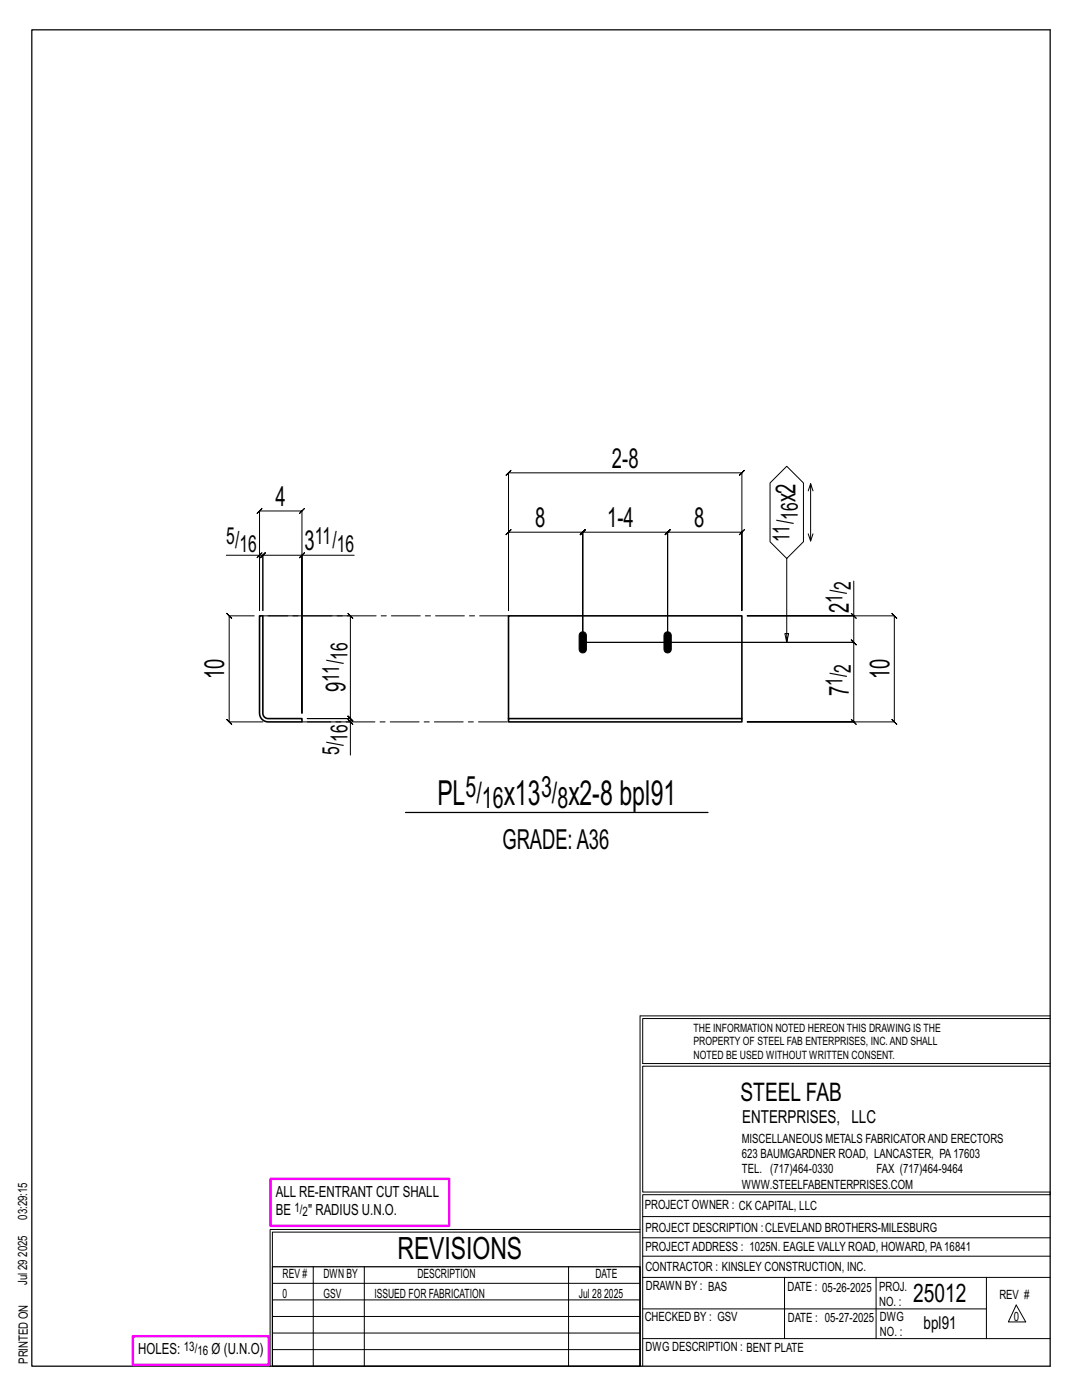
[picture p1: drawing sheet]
<svg xmlns="http://www.w3.org/2000/svg" width="216mm" height="279mm" viewBox="0 0 216 279" stroke-linecap="round" stroke-linejoin="round" font-family="sans-serif">
<defs><g id="words">
<g font-size="6.9">
<text x="87.3" y="160.7">PL</text>
<text x="100.5" y="160.7">x13</text>
<text x="113.4" y="160.7">x2-8 bpl91</text>
</g>
<text font-size="6.1" x="79.3" y="251.3">REVISIONS</text>
<g font-size="5.9">
<text x="92.9" y="159.1">5/</text>
<text x="96.2" y="161.2">16</text>
<text x="108" y="159.1">3/</text>
<text x="111.2" y="161.2">8</text>
</g>
<g font-size="5.5">
<text x="122.1" y="93.4">2-8</text>
<text x="55" y="101">4</text>
<text x="158.8" y="100.3" transform="rotate(-90 158.8 100.3)">x2</text>
<text x="106.8" y="105.2">8</text>
<text x="121.1" y="105.2">1-4</text>
<text x="138.5" y="105.2">8</text>
<text x="60.8" y="109.8">3</text>
<text x="169.4" y="122.4" transform="rotate(-90 169.4 122.4)">2</text>
<text x="44.7" y="135.5" transform="rotate(-90 44.7 135.5)">10</text>
<text x="177.5" y="135.6" transform="rotate(-90 177.5 135.6)">10</text>
<text x="68.9" y="138.1" transform="rotate(-90 68.9 138.1)">9</text>
<text x="169.4" y="138.9" transform="rotate(-90 169.4 138.9)">7</text>
<text x="100.2" y="169.4">GRADE:A36</text>
</g>
<g font-size="5.1">
<text x="147.8" y="219.8">STEEL FAB</text>
<text x="182.2" y="259.9">25012</text>
</g>
<g font-size="4.7">
<text x="159.2" y="103.8" transform="rotate(-90 159.2 103.8)">16</text>
<text x="45.2" y="108.6">5/</text>
<text x="47.8" y="110.2">16</text>
<text x="62.8" y="108.6">11/</text>
<text x="67.2" y="110.2">16</text>
<text x="157.5" y="108.1" transform="rotate(-90 157.5 108.1)">11/</text>
<text x="169.8" y="117.7" transform="rotate(-90 169.8 117.7)">2</text>
<text x="168.1" y="120.3" transform="rotate(-90 168.1 120.3)">1/</text>
<text x="69.3" y="131.7" transform="rotate(-90 69.3 131.7)">16</text>
<text x="67.7" y="136.1" transform="rotate(-90 67.7 136.1)">11/</text>
<text x="168.1" y="136.9" transform="rotate(-90 168.1 136.9)">1/</text>
<text x="169.8" y="134.3" transform="rotate(-90 169.8 134.3)">2</text>
<text x="69.3" y="148.1" transform="rotate(-90 69.3 148.1)">16</text>
<text x="67.7" y="150.7" transform="rotate(-90 67.7 150.7)">5/</text>
</g>
<g font-size="3.6">
<text x="148.1" y="224.1">ENTERPRISES, LLC</text>
<text x="184.3" y="265.2">bpl91</text>
</g>
<g font-size="3.1">
<text x="55" y="238.9">ALL RE-ENTRANT CUT SHALL</text>
<text x="55" y="242.5">BE</text>
<text x="61.5" y="242.5">&quot; RADIUS U.N.O.</text>
<text x="27.6" y="270.2">HOLES:</text>
<text x="42.2" y="270.2">Ø (U.N.O)</text>
</g>
<g font-size="2.6">
<text x="58.8" y="241.8">1/</text>
<text x="60.4" y="242.7">2</text>
<text x="36.7" y="269.6">13/</text>
<text x="39.4" y="270.5">16</text>
</g>
<g font-size="2.5">
<text x="148" y="231.2">623 BAUMGARDNER ROAD, LANCASTER, PA17603</text>
<text x="148" y="228.1">MISCELLANEOUS METALS FABRICATORAND ERECTORS</text>
<text x="148" y="237.2">WWW.STEELFABENTERPRISES.COM</text>
<text x="148" y="234.2">TEL. (717)464-0330</text>
<text x="174.9" y="234.2">FAX (717)464-9464</text>
<text x="5.4" y="243.4" transform="rotate(-90 5.4 243.4)">03:29:15</text>
<text x="128.7" y="241.3">PROJECT OWNER : CK CAPITAL, LLC</text>
<text x="128.8" y="246">PROJECT DESCRIPTION :CLEVELAND BROTHERS-MILESBURG</text>
<text x="5.4" y="250.8" transform="rotate(-90 5.4 250.8)">2025</text>
<text x="128.8" y="249.7">PROJECTADDRESS : 1025N. EAGLE VALLY ROAD, HOWARD, PA16841</text>
<text x="5.4" y="256.5" transform="rotate(-90 5.4 256.5)">Jul 29</text>
<text x="56.4" y="255">REV #</text>
<text x="64.5" y="255">DWN BY</text>
<text x="83.3" y="255">DESCRIPTION</text>
<text x="118.8" y="255">DATE</text>
<text x="128.8" y="253.7">CONTRACTOR : KINSLEY CONSTRUCTION, INC.</text>
<text x="128.9" y="257.5">DRAWN BY : BAS</text>
<text x="157.1" y="257.6">DATE : 05-26-2025</text>
<text x="175.4" y="257.7">PROJ.</text>
<text x="56.4" y="259">0</text>
<text x="64.5" y="259">GSV</text>
<text x="74.7" y="259">ISSUED FOR FABRICATION</text>
<text x="115.5" y="259">Jul 28</text>
<text x="120.6" y="259">2025</text>
<text x="128.6" y="263.7">CHECKED BY : GSV</text>
<text x="157.2" y="263.7">DATE : 05-27-2025</text>
<text x="175.4" y="260.7">NO. :</text>
<text x="175.6" y="263.7">DWG</text>
<text x="199.4" y="259.2">REV #</text>
<text x="202.3" y="263.7">0</text>
<text x="128.8" y="269.7">DWG DESCRIPTION : BENT PLATE</text>
<text x="175.6" y="266.7">NO. :</text>
<text x="5.5" y="272.2" transform="rotate(-90 5.5 272.2)">PRINTED ON</text>
</g>
<g font-size="2.3">
<text x="138.4" y="208.6">PROPERTY OF STEEL FAB ENTERPRISES, INC.AND SHALL</text>
<text x="138.4" y="205.9">THE INFORMATION NOTED HEREON THIS DRAWING IS THE</text>
<text x="138.4" y="211.3">NOTED BE USED WITHOUT WRITTEN CONSENT.</text>
</g>
</g></defs>
<g fill="none" stroke="#000" stroke-width=".2">
<path d="M102 93.9l-.5 .5h46.5l-.5 .5 1-1-.5 .5v27.4v-15.6l.5-.5-1 1 .5-.5h-14.8l.5-.5-1 1 .5-.5v22v-22l.5-.5-1 1 .5-.5h-16.9l.5-.5-1 1 .5-.5v22v-22l.5-.5-1 1 .5-.5h-14.8l.5-.5-1 1 .5-.5v15.6v-27.4l-.5 .5zM161.7 96.5l-.4 1.5M162.2 98l-.5-1.5v11.5M45.2 110.8h6.6v11v-19.8l-.5 .5 1-1-.5 .5h8.5l-.5 .5 1-1-.5 .5v40.4v-31.6h10.4M51.3 111.3l1-1zM51.8 110.8h.6l-.5 .5 1-1-.5 .5v11v-11l-.5 .5 1-1-.5 .5h7.9M60.3 110.8l.5-.5-1 1zM157 111.5l3.3-3.4v-11.7l-3.3-3.3-3.3 3.3v11.7l3.3 3.4v16.7l-.4-1.8h.8l-.4 1.8M161.3 106.5l.4 1.5 .5-1.5M170.4 116v6.9h-21.3h29.4l-.5-.5 1 1-.5-.5v21.2l-.5-.5 1 1-.5-.5h-29.4h21.3l.5 .5-1-1 .5 .5v-15.9l.5 .5-1-1 .5 .5h-54.1h54.1l.5 .5-1-1 .5 .5v-5.3M50.7 122.9h-5l-.5-.5 1 1-.5-.5v21.2l-.5-.5 1 1-.5-.5h6.7M53.5 122.9h16.4l-.5-.5 1 1-.5-.5v20.5l-.5-.5 1 1-.5-.5h-8.6h8.6l-.5-.5 1 1-.5-.5v.7"/>
<path d="M169.9 122.4l1 1zM61.3 144.1h8.6v6.6M69.4 143.6l1 1zM127.7 202.7v70M127.7 202.7h81.8M209.5 203.3h-81.3v9h81.3M209.5 212.8h-81.3v25.1h81.3v.5h-81.3v34.3M54.4 259.4h73.3M54.4 256.1h73.3M62.5 252.8v19.9M72.7 252.8v19.9M113.4 252.8v19.9"/>
<path d="M127.7 245.4h-73.8v27.3M127.7 245.9h-73.3v6.9M128.2 242.8h81.3M128.2 254.9h81.3M128.2 250.7h81.3M128.2 247h81.3M156.5 254.9v12.2M174.8 254.9v12.2M196.8 254.9v12.2M54.4 269.3h73.3M54.4 266h73.3M54.4 262.7h73.3"/>
<path d="M128.2 261.2h68.6M128.2 267.1h81.3M202.8 260.4l1.9 3.4h-3.5z"/>
</g>
<path d="M6.3 6h203.2v266.7h-203.2zM80.9 162.1h60.4M54.4 252.8h73.3v19.9h-73.3z" fill="none" stroke="#000" stroke-width=".25"/>
<path d="M54 235.3h35.6v9.3h-35.6zM26.5 266.7h27.1v5.7h-27.1z" fill="none" stroke="#f0f" stroke-width=".5"/>
<path d="M115.8 126.3a.73 .73 0 0 1 .8-.2 .73 .73 0 0 1 .4 .7v2.8a.73 .73 0 0 1-.7 .7 .73 .73 0 0 1-.7-.7v-2.8zM132.7 126.3a.73 .73 0 0 1 .8-.2 .73 .73 0 0 1 .4 .7v2.8a.73 .73 0 0 1-.7 .7 .73 .73 0 0 1-.7-.7v-2.8z" fill="#000" stroke="#000" stroke-width=".2"/>
<path d="M51.8 122.9h.6l.1 19.7 .3 .5 .7 .3h6.8v.7h-6.8a1.72 1.72 0 0 1-1.7-1.7zM101.5 143.4h46.5v.7h-46.5zM101.5 143.4v-20.5h46.5v20.5" fill="none" stroke="#000" stroke-width=".32"/>
<path d="M101.5 122.9h-49.1M60.3 144.1h41.2" fill="none" stroke="#000" stroke-width=".2" stroke-dasharray="5.8 1 1 1"/>
<use href="#words"/>
</svg>
